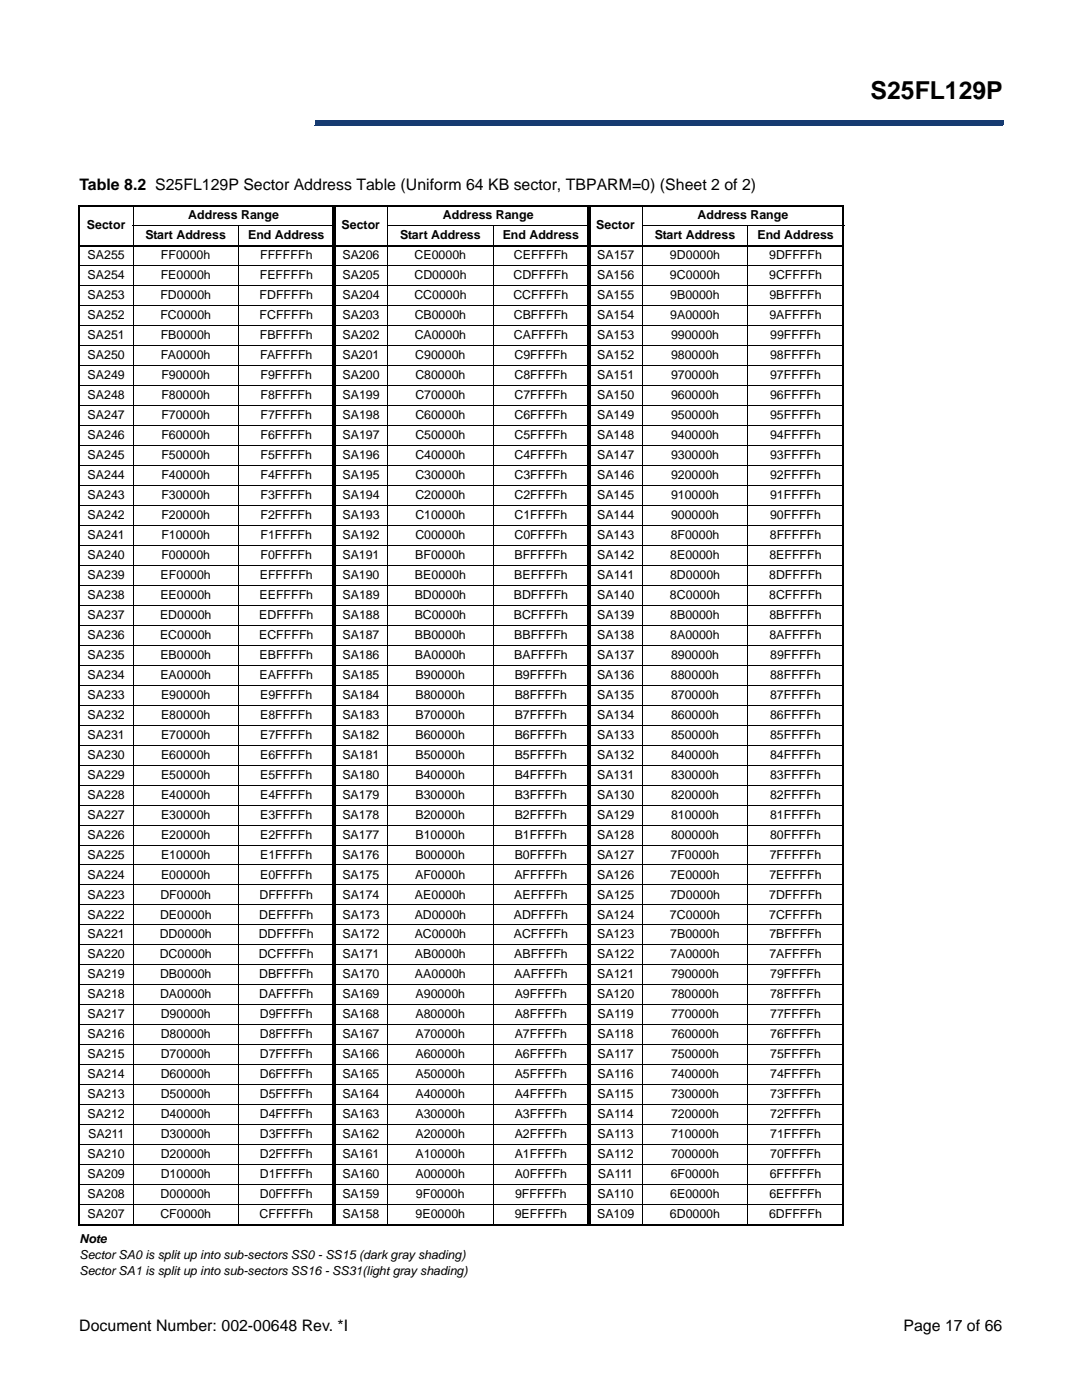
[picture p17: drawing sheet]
<svg xmlns="http://www.w3.org/2000/svg" width="210mm" height="271mm" viewBox="0 0 210 271" stroke-linecap="round" stroke-linejoin="round" font-family="sans-serif">
<defs><g id="words">
<text font-size="4.8" x="168.5" y="19.2">S25FL129P</text>
<g font-size="3.1">
<text x="15.4" y="36.7">Table 8.2 S25FL129P Sector Address Table (Uniform 64 KB sector, TBPARM=0) (Sheet 2 of 2)</text>
<text x="15.3" y="257.6">Document Number: 002-00648 Rev. *I</text>
<text x="174.8" y="257.6">Page 17 of 66</text>
</g>
<g font-size="2.4">
<text x="16.8" y="44.3">Sector</text>
<text x="28.2" y="46.3">Start Address</text>
<text x="36.4" y="42.4">Address Range</text>
<text x="48" y="46.3">End Address</text>
<text x="66.1" y="44.3">Sector</text>
<text x="77.4" y="46.3">Start Address</text>
<text x="85.7" y="42.4">Address Range</text>
<text x="97.3" y="46.3">End Address</text>
<text x="115.4" y="44.3">Sector</text>
<text x="126.7" y="46.3">Start Address</text>
<text x="135" y="42.4">Address Range</text>
<text x="146.6" y="46.3">End Address</text>
<text x="17" y="50.1">SA255</text>
<text x="31.2" y="50.1">FF0000h</text>
<text x="50.3" y="50.1">FFFFFFh</text>
<text x="66.3" y="50.1">SA206</text>
<text x="80.2" y="50.1">CE0000h</text>
<text x="99.4" y="50.1">CEFFFFh</text>
<text x="115.5" y="50.1">SA157</text>
<text x="129.6" y="50.1">9D0000h</text>
<text x="148.8" y="50.1">9DFFFFh</text>
<text x="17" y="54">SA254</text>
<text x="17" y="57.9">SA253</text>
<text x="31" y="57.9">FD0000h</text>
<text x="31.1" y="54">FE0000h</text>
<text x="50.2" y="57.9">FDFFFFh</text>
<text x="50.3" y="54">FEFFFFh</text>
<text x="66.3" y="57.9">SA204</text>
<text x="66.3" y="54">SA205</text>
<text x="80.2" y="57.9">CC0000h</text>
<text x="80.2" y="54">CD0000h</text>
<text x="99.3" y="57.9">CCFFFFh</text>
<text x="99.3" y="54">CDFFFFh</text>
<text x="115.5" y="57.9">SA155</text>
<text x="115.5" y="54">SA156</text>
<text x="129.6" y="54">9C0000h</text>
<text x="129.7" y="57.9">9B0000h</text>
<text x="148.8" y="54">9CFFFFh</text>
<text x="148.9" y="57.9">9BFFFFh</text>
<text x="17" y="61.7">SA252</text>
<text x="17" y="65.6">SA251</text>
<text x="31" y="61.7">FC0000h</text>
<text x="31.1" y="65.6">FB0000h</text>
<text x="50.2" y="61.7">FCFFFFh</text>
<text x="50.3" y="65.6">FBFFFFh</text>
<text x="66.3" y="61.7">SA203</text>
<text x="66.3" y="65.6">SA202</text>
<text x="80.2" y="61.7">CB0000h</text>
<text x="80.2" y="65.6">CA0000h</text>
<text x="99.4" y="61.7">CBFFFFh</text>
<text x="99.4" y="65.6">CAFFFFh</text>
<text x="115.5" y="61.7">SA154</text>
<text x="115.5" y="65.6">SA153</text>
<text x="129.7" y="61.7">9A0000h</text>
<text x="129.8" y="65.6">990000h</text>
<text x="148.9" y="61.7">9AFFFFh</text>
<text x="149" y="65.6">99FFFFh</text>
<text x="17" y="69.5">SA250</text>
<text x="31.2" y="69.5">FA0000h</text>
<text x="50.3" y="69.5">FAFFFFh</text>
<text x="66.3" y="69.5">SA201</text>
<text x="80.4" y="69.5">C90000h</text>
<text x="99.5" y="69.5">C9FFFFh</text>
<text x="115.5" y="69.5">SA152</text>
<text x="129.8" y="69.5">980000h</text>
<text x="149" y="69.5">98FFFFh</text>
<text x="17" y="73.3">SA249</text>
<text x="17" y="77.2">SA248</text>
<text x="31.2" y="73.3">F90000h</text>
<text x="31.2" y="77.2">F80000h</text>
<text x="50.4" y="73.3">F9FFFFh</text>
<text x="50.4" y="77.2">F8FFFFh</text>
<text x="66.3" y="73.3">SA200</text>
<text x="66.3" y="77.2">SA199</text>
<text x="80.4" y="73.3">C80000h</text>
<text x="80.4" y="77.2">C70000h</text>
<text x="99.6" y="73.3">C8FFFFh</text>
<text x="99.6" y="77.2">C7FFFFh</text>
<text x="115.5" y="73.3">SA151</text>
<text x="115.5" y="77.2">SA150</text>
<text x="129.8" y="73.3">970000h</text>
<text x="129.8" y="77.2">960000h</text>
<text x="149" y="73.3">97FFFFh</text>
<text x="149" y="77.2">96FFFFh</text>
<text x="17" y="81.1">SA247</text>
<text x="31.2" y="81.1">F70000h</text>
<text x="50.4" y="81.1">F7FFFFh</text>
<text x="66.3" y="81.1">SA198</text>
<text x="80.4" y="81.1">C60000h</text>
<text x="99.6" y="81.1">C6FFFFh</text>
<text x="115.5" y="81.1">SA149</text>
<text x="129.8" y="81.1">950000h</text>
<text x="149" y="81.1">95FFFFh</text>
<text x="17" y="84.9">SA246</text>
<text x="17" y="88.8">SA245</text>
<text x="31.2" y="84.9">F60000h</text>
<text x="31.2" y="88.8">F50000h</text>
<text x="50.4" y="84.9">F6FFFFh</text>
<text x="50.4" y="88.8">F5FFFFh</text>
<text x="66.3" y="84.9">SA197</text>
<text x="66.3" y="88.8">SA196</text>
<text x="80.4" y="84.9">C50000h</text>
<text x="80.4" y="88.8">C40000h</text>
<text x="99.6" y="84.9">C5FFFFh</text>
<text x="99.6" y="88.8">C4FFFFh</text>
<text x="115.5" y="84.9">SA148</text>
<text x="115.5" y="88.8">SA147</text>
<text x="129.8" y="84.9">940000h</text>
<text x="129.8" y="88.8">930000h</text>
<text x="149" y="84.9">94FFFFh</text>
<text x="149" y="88.8">93FFFFh</text>
<text x="17" y="92.7">SA244</text>
<text x="31.2" y="92.7">F40000h</text>
<text x="50.4" y="92.7">F4FFFFh</text>
<text x="66.3" y="92.7">SA195</text>
<text x="80.4" y="92.7">C30000h</text>
<text x="99.6" y="92.7">C3FFFFh</text>
<text x="115.5" y="92.7">SA146</text>
<text x="129.8" y="92.7">920000h</text>
<text x="149" y="92.7">92FFFFh</text>
<text x="17" y="96.5">SA243</text>
<text x="17" y="100.4">SA242</text>
<text x="31.2" y="96.5">F30000h</text>
<text x="31.2" y="100.4">F20000h</text>
<text x="50.4" y="96.5">F3FFFFh</text>
<text x="50.4" y="100.4">F2FFFFh</text>
<text x="66.3" y="96.5">SA194</text>
<text x="66.3" y="100.4">SA193</text>
<text x="80.4" y="96.5">C20000h</text>
<text x="80.4" y="100.4">C10000h</text>
<text x="99.6" y="96.5">C2FFFFh</text>
<text x="99.6" y="100.4">C1FFFFh</text>
<text x="115.5" y="96.5">SA145</text>
<text x="115.5" y="100.4">SA144</text>
<text x="129.8" y="96.5">910000h</text>
<text x="129.8" y="100.4">900000h</text>
<text x="149" y="96.5">91FFFFh</text>
<text x="149" y="100.4">90FFFFh</text>
<text x="17" y="104.3">SA241</text>
<text x="31.2" y="104.3">F10000h</text>
<text x="50.4" y="104.3">F1FFFFh</text>
<text x="66.3" y="104.3">SA192</text>
<text x="80.4" y="104.3">C00000h</text>
<text x="99.6" y="104.3">C0FFFFh</text>
<text x="115.5" y="104.3">SA143</text>
<text x="129.8" y="104.3">8F0000h</text>
<text x="149" y="104.3">8FFFFFh</text>
<text x="17" y="108.1">SA240</text>
<text x="17" y="112">SA239</text>
<text x="31.1" y="112">EF0000h</text>
<text x="31.2" y="108.1">F00000h</text>
<text x="50.3" y="112">EFFFFFh</text>
<text x="50.4" y="108.1">F0FFFFh</text>
<text x="66.3" y="108.1">SA191</text>
<text x="66.3" y="112">SA190</text>
<text x="80.3" y="112">BE0000h</text>
<text x="80.4" y="108.1">BF0000h</text>
<text x="99.5" y="112">BEFFFFh</text>
<text x="99.5" y="108.1">BFFFFFh</text>
<text x="115.5" y="108.1">SA142</text>
<text x="115.6" y="112">SA141</text>
<text x="129.6" y="112">8D0000h</text>
<text x="129.7" y="108.1">8E0000h</text>
<text x="148.8" y="112">8DFFFFh</text>
<text x="148.9" y="108.1">8EFFFFh</text>
<text x="17" y="115.9">SA238</text>
<text x="17" y="119.7">SA237</text>
<text x="31" y="119.7">ED0000h</text>
<text x="31" y="115.9">EE0000h</text>
<text x="50.2" y="119.7">EDFFFFh</text>
<text x="50.2" y="115.9">EEFFFFh</text>
<text x="66.3" y="119.7">SA188</text>
<text x="66.3" y="115.9">SA189</text>
<text x="80.2" y="119.7">BC0000h</text>
<text x="80.2" y="115.9">BD0000h</text>
<text x="99.4" y="119.7">BCFFFFh</text>
<text x="99.4" y="115.9">BDFFFFh</text>
<text x="115.5" y="119.7">SA139</text>
<text x="115.5" y="115.9">SA140</text>
<text x="129.6" y="115.9">8C0000h</text>
<text x="129.7" y="119.7">8B0000h</text>
<text x="148.8" y="115.9">8CFFFFh</text>
<text x="148.9" y="119.7">8BFFFFh</text>
<text x="17" y="123.6">SA236</text>
<text x="31" y="123.6">EC0000h</text>
<text x="50.2" y="123.6">ECFFFFh</text>
<text x="66.3" y="123.6">SA187</text>
<text x="80.3" y="123.6">BB0000h</text>
<text x="99.5" y="123.6">BBFFFFh</text>
<text x="115.5" y="123.6">SA138</text>
<text x="129.7" y="123.6">8A0000h</text>
<text x="148.9" y="123.6">8AFFFFh</text>
<text x="17" y="127.5">SA235</text>
<text x="17" y="131.3">SA234</text>
<text x="31" y="131.3">EA0000h</text>
<text x="31" y="127.5">EB0000h</text>
<text x="50.2" y="131.3">EAFFFFh</text>
<text x="50.2" y="127.5">EBFFFFh</text>
<text x="66.3" y="131.3">SA185</text>
<text x="66.3" y="127.5">SA186</text>
<text x="80.3" y="127.5">BA0000h</text>
<text x="80.4" y="131.3">B90000h</text>
<text x="99.5" y="127.5">BAFFFFh</text>
<text x="99.6" y="131.3">B9FFFFh</text>
<text x="115.5" y="131.3">SA136</text>
<text x="115.5" y="127.5">SA137</text>
<text x="129.8" y="131.3">880000h</text>
<text x="129.8" y="127.5">890000h</text>
<text x="149" y="131.3">88FFFFh</text>
<text x="149" y="127.5">89FFFFh</text>
<text x="17" y="135.2">SA233</text>
<text x="31.2" y="135.2">E90000h</text>
<text x="50.3" y="135.2">E9FFFFh</text>
<text x="66.3" y="135.2">SA184</text>
<text x="80.4" y="135.2">B80000h</text>
<text x="99.6" y="135.2">B8FFFFh</text>
<text x="115.5" y="135.2">SA135</text>
<text x="129.8" y="135.2">870000h</text>
<text x="149" y="135.2">87FFFFh</text>
<text x="17" y="139.1">SA232</text>
<text x="17" y="143">SA231</text>
<text x="31.2" y="139.1">E80000h</text>
<text x="31.2" y="143">E70000h</text>
<text x="50.3" y="139.1">E8FFFFh</text>
<text x="50.3" y="143">E7FFFFh</text>
<text x="66.3" y="139.1">SA183</text>
<text x="66.3" y="143">SA182</text>
<text x="80.4" y="139.1">B70000h</text>
<text x="80.4" y="143">B60000h</text>
<text x="99.6" y="139.1">B7FFFFh</text>
<text x="99.6" y="143">B6FFFFh</text>
<text x="115.5" y="139.1">SA134</text>
<text x="115.5" y="143">SA133</text>
<text x="129.8" y="139.1">860000h</text>
<text x="129.8" y="143">850000h</text>
<text x="149" y="139.1">86FFFFh</text>
<text x="149" y="143">85FFFFh</text>
<text x="17" y="146.8">SA230</text>
<text x="31.2" y="146.8">E60000h</text>
<text x="50.3" y="146.8">E6FFFFh</text>
<text x="66.3" y="146.8">SA181</text>
<text x="80.4" y="146.8">B50000h</text>
<text x="99.6" y="146.8">B5FFFFh</text>
<text x="115.5" y="146.8">SA132</text>
<text x="129.8" y="146.8">840000h</text>
<text x="149" y="146.8">84FFFFh</text>
<text x="17" y="150.7">SA229</text>
<text x="17" y="154.6">SA228</text>
<text x="31.2" y="150.7">E50000h</text>
<text x="31.2" y="154.6">E40000h</text>
<text x="50.3" y="150.7">E5FFFFh</text>
<text x="50.3" y="154.6">E4FFFFh</text>
<text x="66.3" y="150.7">SA180</text>
<text x="66.3" y="154.6">SA179</text>
<text x="80.4" y="150.7">B40000h</text>
<text x="80.4" y="154.6">B30000h</text>
<text x="99.6" y="150.7">B4FFFFh</text>
<text x="99.6" y="154.6">B3FFFFh</text>
<text x="115.5" y="150.7">SA131</text>
<text x="115.5" y="154.6">SA130</text>
<text x="129.8" y="150.7">830000h</text>
<text x="129.8" y="154.6">820000h</text>
<text x="149" y="150.7">83FFFFh</text>
<text x="149" y="154.6">82FFFFh</text>
<text x="17" y="158.4">SA227</text>
<text x="31.2" y="158.4">E30000h</text>
<text x="50.3" y="158.4">E3FFFFh</text>
<text x="66.3" y="158.4">SA178</text>
<text x="80.4" y="158.4">B20000h</text>
<text x="99.6" y="158.4">B2FFFFh</text>
<text x="115.5" y="158.4">SA129</text>
<text x="129.8" y="158.4">810000h</text>
<text x="149" y="158.4">81FFFFh</text>
<text x="17" y="162.3">SA226</text>
<text x="17" y="166.2">SA225</text>
<text x="31.2" y="166.2">E10000h</text>
<text x="31.2" y="162.3">E20000h</text>
<text x="50.3" y="166.2">E1FFFFh</text>
<text x="50.3" y="162.3">E2FFFFh</text>
<text x="66.2" y="166.2">SA176</text>
<text x="66.3" y="162.3">SA177</text>
<text x="80.4" y="166.2">B00000h</text>
<text x="80.4" y="162.3">B10000h</text>
<text x="99.6" y="166.2">B0FFFFh</text>
<text x="99.6" y="162.3">B1FFFFh</text>
<text x="115.5" y="166.2">SA127</text>
<text x="115.5" y="162.3">SA128</text>
<text x="129.8" y="166.2">7F0000h</text>
<text x="129.8" y="162.3">800000h</text>
<text x="148.9" y="166.2">7FFFFFh</text>
<text x="149" y="162.3">80FFFFh</text>
<text x="17" y="170">SA224</text>
<text x="17" y="173.9">SA223</text>
<text x="31" y="173.9">DF0000h</text>
<text x="31.2" y="170">E00000h</text>
<text x="50.2" y="173.9">DFFFFFh</text>
<text x="50.3" y="170">E0FFFFh</text>
<text x="66.2" y="170">SA175</text>
<text x="66.3" y="173.9">SA174</text>
<text x="80.3" y="173.9">AE0000h</text>
<text x="80.3" y="170">AF0000h</text>
<text x="99.5" y="173.9">AEFFFFh</text>
<text x="99.5" y="170">AFFFFFh</text>
<text x="115.5" y="170">SA126</text>
<text x="115.6" y="173.9">SA125</text>
<text x="129.6" y="173.9">7D0000h</text>
<text x="129.7" y="170">7E0000h</text>
<text x="148.8" y="173.9">7DFFFFh</text>
<text x="148.9" y="170">7EFFFFh</text>
<text x="17" y="177.8">SA222</text>
<text x="31" y="177.8">DE0000h</text>
<text x="50.2" y="177.8">DEFFFFh</text>
<text x="66.3" y="177.8">SA173</text>
<text x="80.2" y="177.8">AD0000h</text>
<text x="99.4" y="177.8">ADFFFFh</text>
<text x="115.5" y="177.8">SA124</text>
<text x="129.6" y="177.8">7C0000h</text>
<text x="148.8" y="177.8">7CFFFFh</text>
<text x="17" y="181.6">SA221</text>
<text x="17" y="185.5">SA220</text>
<text x="30.9" y="185.5">DC0000h</text>
<text x="30.9" y="181.6">DD0000h</text>
<text x="50.1" y="185.5">DCFFFFh</text>
<text x="50.1" y="181.6">DDFFFFh</text>
<text x="66.3" y="185.5">SA171</text>
<text x="66.3" y="181.6">SA172</text>
<text x="80.2" y="181.6">AC0000h</text>
<text x="80.3" y="185.5">AB0000h</text>
<text x="99.4" y="181.6">ACFFFFh</text>
<text x="99.5" y="185.5">ABFFFFh</text>
<text x="115.5" y="181.6">SA123</text>
<text x="115.5" y="185.5">SA122</text>
<text x="129.7" y="181.6">7B0000h</text>
<text x="129.7" y="185.5">7A0000h</text>
<text x="148.9" y="181.6">7BFFFFh</text>
<text x="148.9" y="185.5">7AFFFFh</text>
<text x="17" y="189.4">SA219</text>
<text x="31" y="189.4">DB0000h</text>
<text x="50.2" y="189.4">DBFFFFh</text>
<text x="66.3" y="189.4">SA170</text>
<text x="80.3" y="189.4">AA0000h</text>
<text x="99.5" y="189.4">AAFFFFh</text>
<text x="115.6" y="189.4">SA121</text>
<text x="129.9" y="189.4">790000h</text>
<text x="149" y="189.4">79FFFFh</text>
<text x="17" y="193.2">SA218</text>
<text x="17" y="197.1">SA217</text>
<text x="31" y="193.2">DA0000h</text>
<text x="31.1" y="197.1">D90000h</text>
<text x="50.2" y="193.2">DAFFFFh</text>
<text x="50.3" y="197.1">D9FFFFh</text>
<text x="66.3" y="197.1">SA168</text>
<text x="66.3" y="193.2">SA169</text>
<text x="80.4" y="197.1">A80000h</text>
<text x="80.4" y="193.2">A90000h</text>
<text x="99.6" y="197.1">A8FFFFh</text>
<text x="99.6" y="193.2">A9FFFFh</text>
<text x="115.5" y="193.2">SA120</text>
<text x="115.6" y="197.1">SA119</text>
<text x="129.8" y="193.2">780000h</text>
<text x="129.9" y="197.1">770000h</text>
<text x="149" y="193.2">78FFFFh</text>
<text x="149" y="197.1">77FFFFh</text>
<text x="17" y="201">SA216</text>
<text x="31.1" y="201">D80000h</text>
<text x="50.3" y="201">D8FFFFh</text>
<text x="66.3" y="201">SA167</text>
<text x="80.4" y="201">A70000h</text>
<text x="99.6" y="201">A7FFFFh</text>
<text x="115.6" y="201">SA118</text>
<text x="129.9" y="201">760000h</text>
<text x="149" y="201">76FFFFh</text>
<text x="17" y="204.8">SA215</text>
<text x="17" y="208.7">SA214</text>
<text x="31.1" y="204.8">D70000h</text>
<text x="31.1" y="208.7">D60000h</text>
<text x="50.3" y="204.8">D7FFFFh</text>
<text x="50.3" y="208.7">D6FFFFh</text>
<text x="66.3" y="204.8">SA166</text>
<text x="66.3" y="208.7">SA165</text>
<text x="80.4" y="204.8">A60000h</text>
<text x="80.4" y="208.7">A50000h</text>
<text x="99.6" y="204.8">A6FFFFh</text>
<text x="99.6" y="208.7">A5FFFFh</text>
<text x="115.6" y="204.8">SA117</text>
<text x="115.6" y="208.7">SA116</text>
<text x="129.9" y="204.8">750000h</text>
<text x="129.9" y="208.7">740000h</text>
<text x="149" y="204.8">75FFFFh</text>
<text x="149" y="208.7">74FFFFh</text>
<text x="17" y="212.6">SA213</text>
<text x="31.1" y="212.6">D50000h</text>
<text x="50.3" y="212.6">D5FFFFh</text>
<text x="66.3" y="212.6">SA164</text>
<text x="80.4" y="212.6">A40000h</text>
<text x="99.6" y="212.6">A4FFFFh</text>
<text x="115.6" y="212.6">SA115</text>
<text x="129.9" y="212.6">730000h</text>
<text x="149" y="212.6">73FFFFh</text>
<text x="17" y="216.4">SA212</text>
<text x="17.1" y="220.3">SA211</text>
<text x="31.1" y="216.4">D40000h</text>
<text x="31.1" y="220.3">D30000h</text>
<text x="50.3" y="216.4">D4FFFFh</text>
<text x="50.3" y="220.3">D3FFFFh</text>
<text x="66.3" y="216.4">SA163</text>
<text x="66.3" y="220.3">SA162</text>
<text x="80.4" y="216.4">A30000h</text>
<text x="80.4" y="220.3">A20000h</text>
<text x="99.6" y="216.4">A3FFFFh</text>
<text x="99.6" y="220.3">A2FFFFh</text>
<text x="115.6" y="216.4">SA114</text>
<text x="115.6" y="220.3">SA113</text>
<text x="129.9" y="216.4">720000h</text>
<text x="129.9" y="220.3">710000h</text>
<text x="149" y="216.4">72FFFFh</text>
<text x="149" y="220.3">71FFFFh</text>
<text x="17" y="224.2">SA210</text>
<text x="31.1" y="224.2">D20000h</text>
<text x="50.3" y="224.2">D2FFFFh</text>
<text x="66.3" y="224.2">SA161</text>
<text x="80.4" y="224.2">A10000h</text>
<text x="99.6" y="224.2">A1FFFFh</text>
<text x="115.6" y="224.2">SA112</text>
<text x="129.9" y="224.2">700000h</text>
<text x="149" y="224.2">70FFFFh</text>
<text x="17" y="228">SA209</text>
<text x="17" y="231.9">SA208</text>
<text x="31.1" y="231.9">D00000h</text>
<text x="31.1" y="228">D10000h</text>
<text x="50.3" y="231.9">D0FFFFh</text>
<text x="50.3" y="228">D1FFFFh</text>
<text x="66.2" y="231.9">SA159</text>
<text x="66.3" y="228">SA160</text>
<text x="80.4" y="228">A00000h</text>
<text x="80.5" y="231.9">9F0000h</text>
<text x="99.6" y="228">A0FFFFh</text>
<text x="99.7" y="231.9">9FFFFFh</text>
<text x="115.6" y="231.9">SA110</text>
<text x="115.7" y="228">SA111</text>
<text x="129.7" y="231.9">6E0000h</text>
<text x="129.8" y="228">6F0000h</text>
<text x="148.9" y="231.9">6EFFFFh</text>
<text x="148.9" y="228">6FFFFFh</text>
<text x="17" y="235.8">SA207</text>
<text x="31" y="235.8">CF0000h</text>
<text x="50.2" y="235.8">CFFFFFh</text>
<text x="66.3" y="235.8">SA158</text>
<text x="80.4" y="235.8">9E0000h</text>
<text x="99.6" y="235.8">9EFFFFh</text>
<text x="115.5" y="235.8">SA109</text>
<text x="129.6" y="235.8">6D0000h</text>
<text x="148.8" y="235.8">6DFFFFh</text>
<text x="15.4" y="240.6">Note</text>
<text x="15.4" y="243.7">Sector SA0 is split up into sub-sectors SS0 - SS15 (dark gray shading)</text>
<text x="15.4" y="246.8">Sector SA1 is split up into sub-sectors SS16 - SS31(light gray shading)</text>
</g>
</g></defs>
<path d="M61 23.3h133.1v.9h-133.1z" fill="#163b71"/>
<path d="M60.9 24.2h133.2M61 23.3h133.1" fill="none" stroke="#163b71" stroke-width=".19"/>
<path d="M60.9 23.3h.1v.9h-.1z" fill="#163b71"/>
<path d="M15.5 8.2h45.3v17.6h-45.3z" fill="#fff"/>
<path d="M15.2 39.8h148.2M15.4 40v196.8M163.2 40v196.8M15.2 47.5h148.2M15.2 237h148.2" fill="none" stroke="#000" stroke-width=".34"/>
<g fill="none" stroke="#000" stroke-width=".19">
<path d="M25.7 39.6v197.6M75 39.6v197.6M124.3 39.6v197.6M15.2 51.4h148.2M15.2 55.2h148.2M15.2 59.1h148.2M25.7 43.6h39.3M46.1 43.6v193.6M74.9 43.6h39.4M95.4 43.6v193.6M124.2 43.6h39.2M144.7 43.6v193.6"/>
<path d="M15.2 63h148.2M15.2 66.8h148.2M15.2 70.7h148.2M15.2 74.6h148.2M15.2 78.5h148.2M15.2 82.3h148.2M15.2 86.2h148.2M15.2 90.1h148.2M15.2 93.9h148.2M15.2 97.8h148.2M15.2 101.7h148.2M15.2 105.5h148.2"/>
<path d="M15.2 109.4h148.2M15.2 113.3h148.2M15.2 117.1h148.2M15.2 121h148.2M15.2 124.9h148.2M15.2 128.7h148.2M15.2 132.6h148.2M15.2 136.5h148.2M15.2 140.3h148.2M15.2 144.2h148.2M15.2 148.1h148.2M15.2 151.9h148.2"/>
<path d="M15.2 155.8h148.2M15.2 159.7h148.2M15.2 163.5h148.2M15.2 167.4h148.2M15.2 171.3h148.2M15.2 175.1h148.2M15.2 179h148.2M15.2 182.9h148.2M15.2 186.7h148.2M15.2 190.6h148.2M15.2 194.5h148.2M15.2 198.3h148.2"/>
<path d="M15.2 202.2h148.2M15.2 206.1h148.2M15.2 209.9h148.2M15.2 213.8h148.2M15.2 217.7h148.2M15.2 221.5h148.2M15.2 225.4h148.2M15.2 229.3h148.2M15.2 233.1h148.2"/>
</g>
<path d="M64.3 39.6h.7v197.6h-.7zM113.6 39.6h.7v197.6h-.7z" fill="#000"/>
<use href="#words"/>
</svg>
